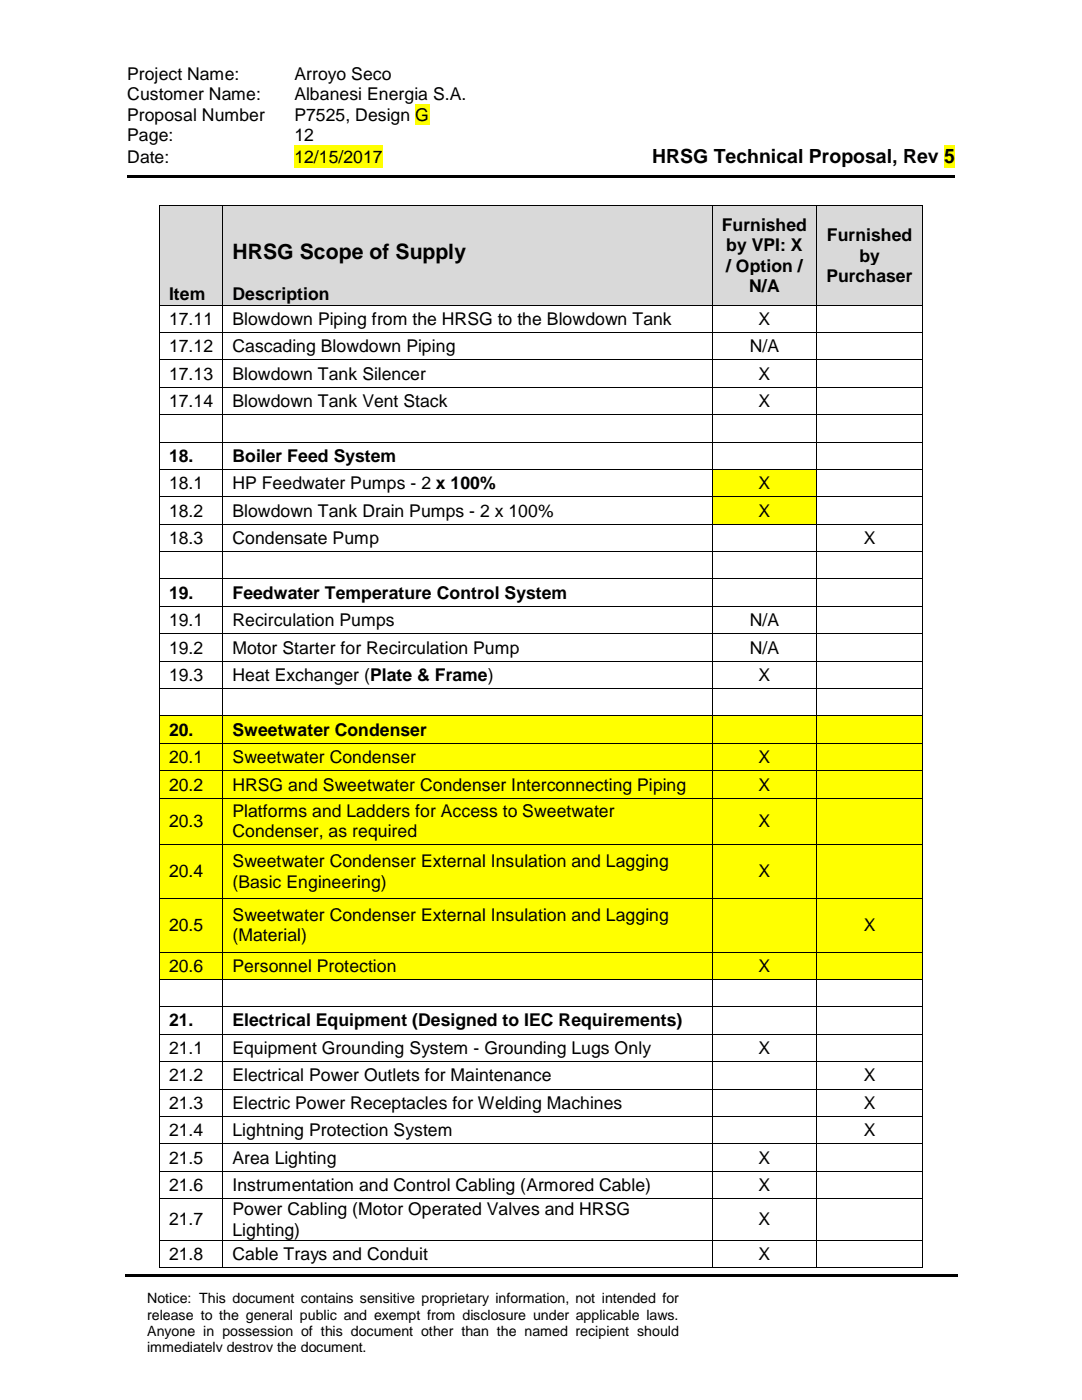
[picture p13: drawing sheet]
<svg xmlns="http://www.w3.org/2000/svg" width="216mm" height="279mm" viewBox="0 0 216 279" stroke-linecap="round" stroke-linejoin="round" font-family="sans-serif">
<defs><g id="words">
<text font-size="4.2" x="46.4" y="51.7">HRSG Scope of Supply</text>
<text font-size="3.9" x="130.1" y="32.5">HRSG Technical Proposal, Rev 5</text>
<g font-size="3.5">
<text x="25.4" y="16">Project Name:</text>
<text x="58.8" y="16">Arroyo Seco</text>
<text x="25.4" y="20">Customer Name:</text>
<text x="58.8" y="20">Albanesi Energia S.A.</text>
<text x="25.4" y="24.1">Proposal Number</text>
<text x="25.4" y="28.1">Page:</text>
<text x="58.8" y="24.1">P7525, Design G</text>
<text x="58.8" y="28.1">12</text>
<text x="25.4" y="32.5">Date:</text>
<text x="58.8" y="32.5">12/15/2017</text>
<text x="144" y="46.1">Furnished</text>
<text x="144.9" y="50.2">by VPI: X</text>
<text x="165" y="48.1">Furnished</text>
<text x="171.5" y="52.2">by</text>
<text x="33.7" y="59.9">Item</text>
<text x="46.4" y="59.9">Description</text>
<text x="144.9" y="54.2">/ Option /</text>
<text x="149.5" y="58.3">N/A</text>
<text x="164.9" y="56.2">Purchaser</text>
<text x="33.7" y="64.9">17.11</text>
<text x="46.4" y="64.9">Blowdown Piping from the HRSG to the Blowdown Tank</text>
<text x="151.3" y="64.9">X</text>
<text x="33.7" y="70.3">17.12</text>
<text x="46.4" y="70.3">Cascading Blowdown Piping</text>
<text x="149.6" y="70.3">N/A</text>
<text x="33.7" y="75.8">17.13</text>
<text x="46.4" y="75.8">Blowdown Tank Silencer</text>
<text x="151.3" y="75.8">X</text>
<text x="33.7" y="81.2">17.14</text>
<text x="46.4" y="81.2">Blowdown Tank Vent Stack</text>
<text x="151.3" y="81.2">X</text>
<text x="33.7" y="92.1">18.</text>
<text x="46.4" y="92.1">Boiler Feed System</text>
<text x="33.7" y="97.7">18.1</text>
<text x="46.4" y="97.6">HP Feedwater Pumps - 2 x 100%</text>
<text x="151.3" y="97.7">X</text>
<text x="33.7" y="103.1">18.2</text>
<text x="46.4" y="103.1">Blowdown Tank Drain Pumps - 2 x 100%</text>
<text x="151.3" y="103.1">X</text>
<text x="33.7" y="108.6">18.3</text>
<text x="46.4" y="108.6">Condensate Pump</text>
<text x="172.3" y="108.6">X</text>
<text x="33.7" y="119.5">19.</text>
<text x="46.4" y="119.5">Feedwater Temperature Control System</text>
<text x="33.7" y="125">19.1</text>
<text x="46.4" y="125">Recirculation Pumps</text>
<text x="149.6" y="125">N/A</text>
<text x="33.7" y="130.5">19.2</text>
<text x="46.4" y="130.5">Motor Starter for Recirculation Pump</text>
<text x="149.6" y="130.5">N/A</text>
<text x="33.7" y="135.9">19.3</text>
<text x="46.4" y="135.9">Heat Exchanger (Plate &amp; Frame)</text>
<text x="151.3" y="135.9">X</text>
<text x="33.7" y="146.8">20.</text>
<text x="46.4" y="146.8">Sweetwater Condenser</text>
<text x="33.7" y="152.3">20.1</text>
<text x="46.4" y="152.3">Sweetwater Condenser</text>
<text x="151.3" y="152.3">X</text>
<text x="33.7" y="157.8">20.2</text>
<text x="46.4" y="157.8">HRSG and Sweetwater Condenser Interconnecting Piping</text>
<text x="151.3" y="157.8">X</text>
<text x="33.7" y="165.1">20.3</text>
<text x="46.4" y="163.1">Platforms and Ladders for Access to Sweetwater</text>
<text x="46.4" y="167.1">Condenser, as required</text>
<text x="151.3" y="165.1">X</text>
<text x="46.4" y="173.1">Sweetwater Condenser External Insulation and Lagging</text>
<text x="33.7" y="175.1">20.4</text>
<text x="46.4" y="177.1">(Basic Engineering)</text>
<text x="151.3" y="175.1">X</text>
<text x="33.7" y="185.8">20.5</text>
<text x="46.4" y="183.8">Sweetwater Condenser External Insulation and Lagging</text>
<text x="172.3" y="185.8">X</text>
<text x="46.4" y="187.9">(Material)</text>
<text x="33.7" y="194">20.6</text>
<text x="46.4" y="194">Personnel Protection</text>
<text x="151.3" y="194">X</text>
<text x="33.7" y="204.9">21.</text>
<text x="46.4" y="204.9">Electrical Equipment (Designed to IEC Requirements)</text>
<text x="33.7" y="210.4">21.1</text>
<text x="33.7" y="215.8">21.2</text>
<text x="46.4" y="210.4">Equipment Grounding System - Grounding Lugs Only</text>
<text x="46.4" y="215.8">Electrical Power Outlets for Maintenance</text>
<text x="151.3" y="210.4">X</text>
<text x="172.3" y="215.8">X</text>
<text x="33.7" y="221.3">21.3</text>
<text x="46.4" y="221.3">Electric Power Receptacles for Welding Machines</text>
<text x="172.3" y="221.3">X</text>
<text x="33.7" y="226.8">21.4</text>
<text x="46.4" y="226.8">Lightning Protection System</text>
<text x="172.3" y="226.8">X</text>
<text x="33.7" y="232.2">21.5</text>
<text x="46.4" y="232.2">Area Lighting</text>
<text x="151.3" y="232.2">X</text>
<text x="33.7" y="237.7">21.6</text>
<text x="46.4" y="237.7">Instrumentation and Control Cabling (Armored Cable)</text>
<text x="151.3" y="237.7">X</text>
<text x="33.7" y="244.6">21.7</text>
<text x="46.4" y="242.5">Power Cabling (Motor Operated Valves and HRSG</text>
<text x="151.3" y="244.6">X</text>
<text x="33.7" y="251.5">21.8</text>
<text x="46.4" y="246.6">Lighting)</text>
<text x="46.4" y="251.5">Cable Trays and Conduit</text>
<text x="151.3" y="251.5">X</text>
</g>
<g font-size="2.8">
<text x="29.4" y="263.4">release to the general public and exempt from disclosure under applicable laws.</text>
<text x="29.4" y="260.1">Notice: This document contains sensitive proprietary information, not intended for</text>
<text x="29.4" y="266.6">Anyone in possession of this document other than the named recipient should</text>
<text x="29.4" y="269.8">immediately destroy the document.</text>
</g>
</g></defs>
<g fill="#ff0">
<path d="M82.8 20.8h2.8v4h-2.8z"/>
<path d="M58.8 28.9h17.6v4.5h-17.6z"/>
<path d="M188.4 28.9h2.1v4.5h-2.1z"/>
</g>
<path d="M24.9 254.3h166.1v.5h-166.1z" fill="#000"/>
<path d="M26.8 255.2h111.2v15.9h-111.2z" fill-rule="evenodd" fill="#fff"/>
<path d="M25.4 34.9h165.1v.5h-165.1z" fill-rule="evenodd" fill="#000"/>
<g fill="#d9d9d9">
<path d="M32 41.2h12.4v19.6h-12.4z"/>
<path d="M33.7 56.7h8.9v4.1h-8.9z"/>
<path d="M44.5 41.2h97.5v19.6h-97.5z"/>
<path d="M46.4 47.8h93.8v4.9h-93.8z"/>
<path d="M46.4 52.7h93.8v4h-93.8z"/>
<path d="M46.4 56.7h93.8v4.1h-93.8z"/>
<path d="M142.1 41.2h20.8v19.6h-20.8z"/>
<path d="M144 42.9h17.1v4h-17.1z"/>
<path d="M144 46.9h17.1v4.1h-17.1z"/>
<path d="M144 51h17.1v4h-17.1z"/>
<path d="M144 55h17.1v4.1h-17.1z"/>
<path d="M163 41.2h20.9v19.6h-20.9z"/>
<path d="M164.9 44.9h17.2v4.1h-17.2z"/>
<path d="M164.9 49h17.2v4h-17.2z"/>
<path d="M164.9 53h17.2v4.1h-17.2z"/>
</g>
<g fill="#000">
<path d="M31.8 41h.2v.2h-.2zM44.4 41h.2v.2h-.2zM142 41h.2v.2h-.2zM162.9 41h.2v.2h-.2zM184 41h.1v.2h-.1zM31.8 60.8h.2v.2h-.2zM31.8 66.3h.2v.1h-.2zM31.8 71.7h.2v.2h-.2zM31.8 77.2h.2v.1h-.2zM44.4 60.8h.2v.2h-.2zM44.4 66.3h.2v.1h-.2zM44.4 71.7h.2v.2h-.2z"/>
<path d="M44.4 77.2h.2v.1h-.2zM142 60.8h.2v.2h-.2zM142 66.3h.2v.1h-.2zM142 71.7h.2v.2h-.2zM142 77.2h.2v.1h-.2zM162.9 60.8h.2v.2h-.2zM162.9 66.3h.2v.1h-.2zM162.9 71.7h.2v.2h-.2zM162.9 77.2h.2v.1h-.2zM184 60.8h.1v.2h-.1zM184 66.3h.1v.1h-.1zM184 71.7h.1v.2h-.1z"/>
<path d="M184 77.2h.1v.1h-.1zM31.8 82.6h.2v.2h-.2zM31.8 88.1h.2v.2h-.2zM44.4 82.6h.2v.2h-.2zM44.4 88.1h.2v.2h-.2zM142 82.6h.2v.2h-.2zM142 88.1h.2v.2h-.2zM162.9 82.6h.2v.2h-.2zM162.9 88.1h.2v.2h-.2zM184 82.6h.1v.2h-.1zM184 88.1h.1v.2h-.1z"/>
</g>
<g fill="none" stroke="#000" stroke-width=".2">
<path d="M31.9 41.2v19.6M32 41.1h12.4M44.5 41.2v19.6M44.6 41.1h97.4M142.1 41.2v19.6M142.2 41.1h20.7M163 41.2v19.6M163.1 41.1h20.9M184.1 41.2v19.6M31.9 61v5.3M31.9 66.4v5.3M31.9 71.9v5.3"/>
<path d="M31.9 77.3v5.3M32 60.9h12.4M32 66.3h12.4M32 71.8h12.4M32 77.3h12.4M44.5 61v5.3M44.5 66.4v5.3M44.5 71.9v5.3M44.5 77.3v5.3M44.6 60.9h97.4M44.6 66.3h97.4M44.6 71.8h97.4"/>
<path d="M44.6 77.3h97.4M142.1 61v5.3M142.1 66.4v5.3M142.1 71.9v5.3M142.1 77.3v5.3M142.2 60.9h20.7M142.2 66.3h20.7M142.2 71.8h20.7M142.2 77.3h20.7M163 61v5.3M163 66.4v5.3M163 71.9v5.3"/>
<path d="M163 77.3v5.3M163.1 60.9h20.9M163.1 66.3h20.9M163.1 71.8h20.9M163.1 77.3h20.9M184.1 61v5.3M184.1 66.4v5.3M184.1 71.9v5.3M184.1 77.3v5.3M31.9 82.8v5.3M31.9 88.3v5.3M32 82.7h12.4"/>
<path d="M32 88.2h12.4M44.5 82.8v5.3M44.5 88.3v5.3M44.6 82.7h97.4M44.6 88.2h97.4M142.1 82.8v5.3M142.1 88.3v5.3M142.2 82.7h20.7M142.2 88.2h20.7M163 82.8v5.3M163 88.3v5.3M163.1 82.7h20.9"/>
<path d="M163.1 88.2h20.9M184.1 82.8v5.3M184.1 88.3v5.3"/>
</g>
<g fill="#ff0">
<path d="M142.1 93.8h20.8v5.3h-20.8z"/>
<path d="M144 94.4h17.1v4h-17.1z"/>
</g>
<path d="M31.8 93.6h.2v.2h-.2zM44.4 93.6h.2v.2h-.2zM142 93.6h.2v.2h-.2zM162.9 93.6h.2v.2h-.2zM184 93.6h.1v.2h-.1z" fill="#000"/>
<path d="M31.9 93.8v5.3M32 93.7h12.4M44.5 93.8v5.3M44.6 93.7h97.4M142.1 93.8v5.3M142.2 93.7h20.7M163 93.8v5.3M163.1 93.7h20.9M184.1 93.8v5.3" fill="none" stroke="#000" stroke-width=".2"/>
<g fill="#ff0">
<path d="M142.1 99.2h20.8v5.3h-20.8z"/>
<path d="M144 99.9h17.1v4h-17.1z"/>
</g>
<g fill="#000">
<path d="M31.8 99.1h.2v.1h-.2zM44.4 99.1h.2v.1h-.2zM142 99.1h.2v.1h-.2zM162.9 99.1h.2v.1h-.2zM184 99.1h.1v.1h-.1zM31.8 104.5h.2v.2h-.2zM31.8 110h.2v.2h-.2zM31.8 115.4h.2v.2h-.2zM44.4 104.5h.2v.2h-.2zM44.4 110h.2v.2h-.2zM44.4 115.4h.2v.2h-.2zM142 104.5h.2v.2h-.2z"/>
<path d="M142 110h.2v.2h-.2zM142 115.4h.2v.2h-.2zM162.9 104.5h.2v.2h-.2zM162.9 110h.2v.2h-.2zM162.9 115.4h.2v.2h-.2zM184 104.5h.1v.2h-.1zM184 110h.1v.2h-.1zM184 115.4h.1v.2h-.1zM31.8 120.9h.2v.2h-.2zM31.8 126.4h.2v.2h-.2zM31.8 131.9h.2v.1h-.2zM31.8 137.3h.2v.2h-.2z"/>
<path d="M44.4 120.9h.2v.2h-.2zM44.4 126.4h.2v.2h-.2zM44.4 131.9h.2v.1h-.2zM44.4 137.3h.2v.2h-.2zM142 120.9h.2v.2h-.2zM142 126.4h.2v.2h-.2zM142 131.9h.2v.1h-.2zM142 137.3h.2v.2h-.2zM162.9 120.9h.2v.2h-.2zM162.9 126.4h.2v.2h-.2zM162.9 131.9h.2v.1h-.2zM162.9 137.3h.2v.2h-.2z"/>
<path d="M184 120.9h.1v.2h-.1zM184 126.4h.1v.2h-.1zM184 131.9h.1v.1h-.1zM184 137.3h.1v.2h-.1z"/>
</g>
<g fill="none" stroke="#000" stroke-width=".2">
<path d="M31.9 99.2v5.3M32 99.1h12.4M44.5 99.2v5.3M44.6 99.1h97.4M142.1 99.2v5.3M142.2 99.1h20.7M163 99.2v5.3M163.1 99.1h20.9M184.1 99.2v5.3M31.9 104.7v5.3M31.9 110.2v5.2M31.9 115.6v5.3"/>
<path d="M32 104.6h12.4M32 110.1h12.4M32 115.5h12.4M44.5 104.7v5.3M44.5 110.2v5.2M44.5 115.6v5.3M44.6 104.6h97.4M44.6 110.1h97.4M44.6 115.5h97.4M142.1 104.7v5.3M142.1 110.2v5.2M142.1 115.6v5.3"/>
<path d="M142.2 104.6h20.7M142.2 110.1h20.7M142.2 115.5h20.7M163 104.7v5.3M163 110.2v5.2M163 115.6v5.3M163.1 104.6h20.9M163.1 110.1h20.9M163.1 115.5h20.9M184.1 104.7v5.3M184.1 110.2v5.2M184.1 115.6v5.3"/>
<path d="M31.9 121.1v5.3M31.9 126.6v5.3M31.9 132v5.3M31.9 137.5v5.3M32 121h12.4M32 126.5h12.4M32 132h12.4M32 137.4h12.4M44.5 121.1v5.3M44.5 126.6v5.3M44.5 132v5.3M44.5 137.5v5.3"/>
<path d="M44.6 121h97.4M44.6 126.5h97.4M44.6 132h97.4M44.6 137.4h97.4M142.1 121.1v5.3M142.1 126.6v5.3M142.1 132v5.3M142.1 137.5v5.3M142.2 121h20.7M142.2 126.5h20.7M142.2 132h20.7M142.2 137.4h20.7"/>
<path d="M163 121.1v5.3M163 126.6v5.3M163 132v5.3M163 137.5v5.3M163.1 121h20.9M163.1 126.5h20.9M163.1 132h20.9M163.1 137.4h20.9M184.1 121.1v5.3M184.1 126.6v5.3M184.1 132v5.3M184.1 137.5v5.3"/>
</g>
<g fill="#ff0">
<path d="M32 143h12.4v5.3h-12.4z"/>
<path d="M33.7 143.6h8.9v4.1h-8.9z"/>
<path d="M44.5 143h97.5v5.3h-97.5z"/>
<path d="M46.4 143.6h93.8v4.1h-93.8z"/>
<path d="M142.1 143h20.8v5.3h-20.8z"/>
<path d="M144 143.6h17.1v4.1h-17.1z"/>
<path d="M163 143h20.9v5.3h-20.9z"/>
<path d="M164.9 143.6h17.2v4.1h-17.2z"/>
</g>
<path d="M31.8 142.8h.2v.2h-.2zM44.4 142.8h.2v.2h-.2zM142 142.8h.2v.2h-.2zM162.9 142.8h.2v.2h-.2zM184 142.8h.1v.2h-.1z" fill="#000"/>
<path d="M31.9 143v5.3M32 142.9h12.4M44.5 143v5.3M44.6 142.9h97.4M142.1 143v5.3M142.2 142.9h20.7M163 143v5.3M163.1 142.9h20.9M184.1 143v5.3" fill="none" stroke="#000" stroke-width=".2"/>
<g fill="#ff0">
<path d="M32 148.5h12.4v5.3h-12.4z"/>
<path d="M33.7 149.1h8.9v4h-8.9z"/>
<path d="M44.5 148.5h97.5v5.3h-97.5z"/>
<path d="M46.4 149.1h93.8v4h-93.8z"/>
<path d="M142.1 148.5h20.8v5.3h-20.8z"/>
<path d="M144 149.1h17.1v4h-17.1z"/>
<path d="M163 148.5h20.9v5.3h-20.9z"/>
<path d="M164.9 149.1h17.2v4h-17.2z"/>
</g>
<path d="M31.8 148.3h.2v.1h-.2zM44.4 148.3h.2v.1h-.2zM142 148.3h.2v.1h-.2zM162.9 148.3h.2v.1h-.2zM184 148.3h.1v.1h-.1z" fill="#000"/>
<path d="M31.9 148.4v5.4M32 148.3h12.4M44.5 148.4v5.4M44.6 148.3h97.4M142.1 148.4v5.4M142.2 148.3h20.7M163 148.4v5.4M163.1 148.3h20.9M184.1 148.4v5.4" fill="none" stroke="#000" stroke-width=".2"/>
<g fill="#ff0">
<path d="M32 153.9h12.4v5.3h-12.4z"/>
<path d="M33.7 154.5h8.9v4.1h-8.9z"/>
<path d="M44.5 153.9h97.5v5.3h-97.5z"/>
<path d="M46.4 154.5h93.8v4.1h-93.8z"/>
<path d="M142.1 153.9h20.8v5.3h-20.8z"/>
<path d="M144 154.5h17.1v4.1h-17.1z"/>
<path d="M163 153.9h20.9v5.3h-20.9z"/>
<path d="M164.9 154.5h17.2v4.1h-17.2z"/>
</g>
<path d="M31.8 153.8h.2v.1h-.2zM44.4 153.8h.2v.1h-.2zM142 153.8h.2v.1h-.2zM162.9 153.8h.2v.1h-.2zM184 153.8h.1v.1h-.1z" fill="#000"/>
<path d="M31.9 153.9v5.3M32 153.8h12.4M44.5 153.9v5.3M44.6 153.8h97.4M142.1 153.9v5.3M142.2 153.8h20.7M163 153.9v5.3M163.1 153.8h20.9M184.1 153.9v5.3" fill="none" stroke="#000" stroke-width=".2"/>
<g fill="#ff0">
<path d="M32 159.4h12.4v9h-12.4z"/>
<path d="M33.7 161.8h8.9v4.1h-8.9z"/>
<path d="M44.5 159.4h97.5v9h-97.5z"/>
<path d="M46.4 159.8h93.8v4.1h-93.8z"/>
<path d="M46.4 163.9h93.8v4h-93.8z"/>
<path d="M142.1 159.4h20.8v9h-20.8z"/>
<path d="M144 161.8h17.1v4.1h-17.1z"/>
<path d="M163 159.4h20.9v9h-20.9z"/>
<path d="M164.9 161.8h17.2v4.1h-17.2z"/>
</g>
<path d="M31.8 159.2h.2v.2h-.2zM44.4 159.2h.2v.2h-.2zM142 159.2h.2v.2h-.2zM162.9 159.2h.2v.2h-.2zM184 159.2h.1v.2h-.1z" fill="#000"/>
<path d="M31.9 159.4v9M32 159.3h12.4M44.5 159.4v9M44.6 159.3h97.4M142.1 159.4v9M142.2 159.3h20.7M163 159.4v9M163.1 159.3h20.9M184.1 159.4v9" fill="none" stroke="#000" stroke-width=".2"/>
<g fill="#ff0">
<path d="M32 168.6h12.4v10.6h-12.4z"/>
<path d="M33.7 171.8h8.9v4.1h-8.9z"/>
<path d="M44.5 168.6h97.5v10.6h-97.5z"/>
<path d="M46.4 169.8h93.8v4.1h-93.8z"/>
<path d="M46.4 173.9h93.8v4h-93.8z"/>
<path d="M142.1 168.6h20.8v10.6h-20.8z"/>
<path d="M144 171.8h17.1v4.1h-17.1z"/>
<path d="M163 168.6h20.9v10.6h-20.9z"/>
<path d="M164.9 171.8h17.2v4.1h-17.2z"/>
</g>
<path d="M31.8 168.4h.2v.1h-.2zM44.4 168.4h.2v.1h-.2zM142 168.4h.2v.1h-.2zM162.9 168.4h.2v.1h-.2zM184 168.4h.1v.1h-.1z" fill="#000"/>
<path d="M31.9 168.5v10.7M32 168.4h12.4M44.5 168.5v10.7M44.6 168.4h97.4M142.1 168.5v10.7M142.2 168.4h20.7M163 168.5v10.7M163.1 168.4h20.9M184.1 168.5v10.7" fill="none" stroke="#000" stroke-width=".2"/>
<g fill="#ff0">
<path d="M32 179.3h12.4v10.6h-12.4z"/>
<path d="M33.7 182.6h8.9v4h-8.9z"/>
<path d="M44.5 179.3h97.5v10.6h-97.5z"/>
<path d="M46.4 180.6h93.8v4h-93.8z"/>
<path d="M46.4 184.6h93.8v4.1h-93.8z"/>
<path d="M142.1 179.3h20.8v10.6h-20.8z"/>
<path d="M144 182.6h17.1v4h-17.1z"/>
<path d="M163 179.3h20.9v10.6h-20.9z"/>
<path d="M164.9 182.6h17.2v4h-17.2z"/>
</g>
<path d="M31.8 179.2h.2v.1h-.2zM44.4 179.2h.2v.1h-.2zM142 179.2h.2v.1h-.2zM162.9 179.2h.2v.1h-.2zM184 179.2h.1v.1h-.1z" fill="#000"/>
<path d="M31.9 179.3v10.6M32 179.2h12.4M44.5 179.3v10.6M44.6 179.2h97.4M142.1 179.3v10.6M142.2 179.2h20.7M163 179.3v10.6M163.1 179.2h20.9M184.1 179.3v10.6" fill="none" stroke="#000" stroke-width=".2"/>
<g fill="#ff0">
<path d="M32 190.1h12.4v5.3h-12.4z"/>
<path d="M33.7 190.7h8.9v4h-8.9z"/>
<path d="M44.5 190.1h97.5v5.3h-97.5z"/>
<path d="M46.4 190.7h93.8v4h-93.8z"/>
<path d="M142.1 190.1h20.8v5.3h-20.8z"/>
<path d="M144 190.7h17.1v4h-17.1z"/>
<path d="M163 190.1h20.9v5.3h-20.9z"/>
<path d="M164.9 190.7h17.2v4h-17.2z"/>
</g>
<g fill="#000">
<path d="M31.8 189.9h.2v.2h-.2zM31.8 195.4h.2v.1h-.2zM44.4 189.9h.2v.2h-.2zM44.4 195.4h.2v.1h-.2zM142 189.9h.2v.2h-.2zM142 195.4h.2v.1h-.2zM162.9 189.9h.2v.2h-.2zM162.9 195.4h.2v.1h-.2zM184 189.9h.1v.2h-.1zM184 195.4h.1v.1h-.1zM31.8 200.8h.2v.2h-.2zM31.8 206.3h.2v.2h-.2z"/>
<path d="M31.8 211.8h.2v.1h-.2zM31.8 217.3h.2v.1h-.2zM44.4 200.8h.2v.2h-.2zM44.4 206.3h.2v.2h-.2zM44.4 211.8h.2v.1h-.2zM44.4 217.3h.2v.1h-.2zM142 200.8h.2v.2h-.2zM142 206.3h.2v.2h-.2zM142 211.8h.2v.1h-.2zM142 217.3h.2v.1h-.2zM162.9 200.8h.2v.2h-.2zM162.9 206.3h.2v.2h-.2z"/>
<path d="M162.9 211.8h.2v.1h-.2zM162.9 217.3h.2v.1h-.2zM184 200.8h.1v.2h-.1zM184 206.3h.1v.2h-.1zM184 211.8h.1v.1h-.1zM184 217.3h.1v.1h-.1zM31.8 222.7h.2v.2h-.2zM31.8 228.2h.2v.1h-.2zM31.8 233.6h.2v.2h-.2zM31.8 239.1h.2v.2h-.2zM44.4 222.7h.2v.2h-.2zM44.4 228.2h.2v.1h-.2z"/>
<path d="M44.4 233.6h.2v.2h-.2zM44.4 239.1h.2v.2h-.2zM142 222.7h.2v.2h-.2zM142 228.2h.2v.1h-.2zM142 233.6h.2v.2h-.2zM142 239.1h.2v.2h-.2zM162.9 222.7h.2v.2h-.2zM162.9 228.2h.2v.1h-.2zM162.9 233.6h.2v.2h-.2zM162.9 239.1h.2v.2h-.2zM184 222.7h.1v.2h-.1zM184 228.2h.1v.1h-.1z"/>
<path d="M184 233.6h.1v.2h-.1zM184 239.1h.1v.2h-.1zM31.8 247.4h.2v.2h-.2zM31.8 252.9h.2v.1h-.2zM44.4 247.4h.2v.2h-.2zM44.4 252.9h.2v.1h-.2zM142 247.4h.2v.2h-.2zM142 252.9h.2v.1h-.2zM162.9 247.4h.2v.2h-.2zM162.9 252.9h.2v.1h-.2zM184 247.4h.1v.2h-.1zM184 252.9h.1v.1h-.1z"/>
</g>
<g fill="none" stroke="#000" stroke-width=".2">
<path d="M31.9 190.1v5.3M31.9 195.5v5.3M32 190h12.4M32 195.5h12.4M44.5 190.1v5.3M44.5 195.5v5.3M44.6 190h97.4M44.6 195.5h97.4M142.1 190.1v5.3M142.1 195.5v5.3M142.2 190h20.7M142.2 195.5h20.7"/>
<path d="M163 190.1v5.3M163 195.5v5.3M163.1 190h20.9M163.1 195.5h20.9M184.1 190.1v5.3M184.1 195.5v5.3M31.9 201v5.3M31.9 206.5v5.3M31.9 211.9v5.4M31.9 217.4v5.3M32 200.9h12.4M32 206.4h12.4"/>
<path d="M32 211.8h12.4M32 217.3h12.4M44.5 201v5.3M44.5 206.5v5.3M44.5 211.9v5.4M44.5 217.4v5.3M44.6 200.9h97.4M44.6 206.4h97.4M44.6 211.8h97.4M44.6 217.3h97.4M142.1 201v5.3M142.1 206.5v5.3"/>
<path d="M142.1 211.9v5.4M142.1 217.4v5.3M142.2 200.9h20.7M142.2 206.4h20.7M142.2 211.8h20.7M142.2 217.3h20.7M163 201v5.3M163 206.5v5.3M163 211.9v5.4M163 217.4v5.3M163.1 200.9h20.9M163.1 206.4h20.9"/>
<path d="M163.1 211.8h20.9M163.1 217.3h20.9M184.1 201v5.3M184.1 206.5v5.3M184.1 211.9v5.4M184.1 217.4v5.3M31.9 222.9v5.3M31.9 228.3v5.3M31.9 233.8v5.3M31.9 239.3v8.1M32 222.8h12.4M32 228.3h12.4"/>
<path d="M32 233.7h12.4M32 239.2h12.4M44.5 222.9v5.3M44.5 228.3v5.3M44.5 233.8v5.3M44.5 239.3v8.1M44.6 222.8h97.4M44.6 228.3h97.4M44.6 233.7h97.4M44.6 239.2h97.4M142.1 222.9v5.3M142.1 228.3v5.3"/>
<path d="M142.1 233.8v5.3M142.1 239.3v8.1M142.2 222.8h20.7M142.2 228.3h20.7M142.2 233.7h20.7M142.2 239.2h20.7M163 222.9v5.3M163 228.3v5.3M163 233.8v5.3M163 239.3v8.1M163.1 222.8h20.9M163.1 228.3h20.9"/>
<path d="M163.1 233.7h20.9M163.1 239.2h20.9M184.1 222.9v5.3M184.1 228.3v5.3M184.1 233.8v5.3M184.1 239.3v8.1M31.9 247.6v5.3M32 247.5h12.4M32 252.9h12.4M44.5 247.6v5.3M44.6 247.5h97.4M44.6 252.9h97.4"/>
<path d="M142.1 247.6v5.3M142.2 247.5h20.7M142.2 252.9h20.7M163 247.6v5.3M163.1 247.5h20.9M163.1 252.9h20.9M184.1 247.6v5.3"/>
</g>
<use href="#words"/>
</svg>
